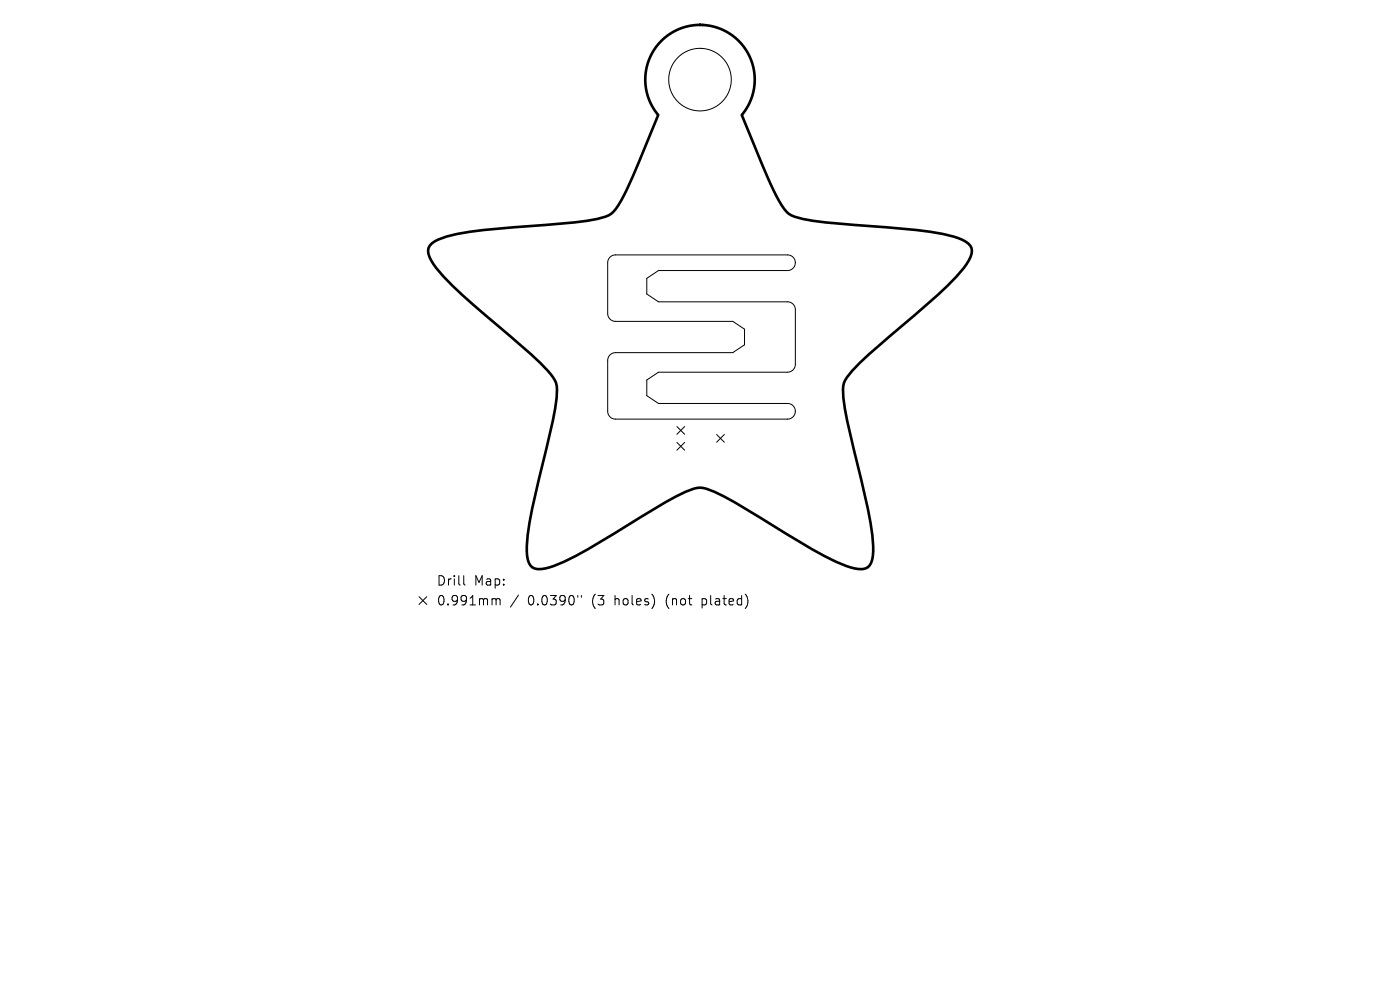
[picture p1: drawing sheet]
<svg xmlns="http://www.w3.org/2000/svg" width="297mm" height="210mm" viewBox="0 0 297 210" stroke-linecap="round" stroke-linejoin="round" font-family="sans-serif">
<defs><g id="words">
<g font-size="2.8">
<text x="92.5" y="124.5">Drill</text>
<text x="100.5" y="124.5">Map:</text>
<text x="92.5" y="128.7">0.991mm</text>
<text x="112" y="128.7">0.0390&quot;</text>
<text x="125.7" y="128.7">(3</text>
<text x="130.7" y="128.7">holes)</text>
<text x="141.7" y="128.7">(not</text>
<text x="149.5" y="128.7">plated)</text>
</g>
</g></defs>
<g fill="none" stroke="#000" stroke-width=".21">
<path d="M129.4 54.6l.5-.4 .7-.1h36.5a1.66 1.66 0 0 1 1.6 1.6 1.66 1.66 0 0 1-1.6 1.7h-27.4l-2.5 1.6v3.4l2.5 1.6h27.4a1.66 1.66 0 0 1 1.6 1.7v11.6a1.66 1.66 0 0 1-1.6 1.7h-27.4l-2.5 1.6v3.3l2.5 1.7h27.4a1.66 1.66 0 0 1 1.6 1.6 1.66 1.66 0 0 1-1.6 1.7h-36.5a1.66 1.66 0 0 1-1.7-1.7v-10.7a1.66 1.66 0 0 1 1.7-1.7h24.9l2.4-1.7v-3.3l-2.4-1.6h-24.9a1.66 1.66 0 0 1-1.7-1.7v-10.8l.2-.7zM143.6 90.5l1.6 1.6M143.6 93.9l1.6 1.6M145.2 90.5l-1.6 1.6M145.2 93.9l-1.6 1.6M152 92.2l1.7 1.6M153.7 92.2l-1.7 1.6M88.9 126.6l1.6 1.6M90.5 126.6l-1.6 1.6M98.4 122.1v1.7l.3 .3M104.7 127h.3l.2 .3M105.2 127.3l.3-.3 .5 .1 .1 1.2"/>
<path d="M105.2 127.3v1M110 126.2l-1.7 2.6M122.6 126.3v.4M123.3 126.3v.4"/>
<circle cx="148.5" cy="16.9" r="6.6"/>
</g>
<path d="M148.5 5.3h.1M91.6 51.7a11 11 0 0 1 5.5-2.1 144.4 144.4 0 0 1 18.7-1.9 46.4 46.4 0 0 0 13.3-2 9 9 0 0 0 3.3-4.3l1.8-3.9 5.4-13.1a11.6 11.6 0 0 1 .9-15.9 11.6 11.6 0 0 1 16 0 11.6 11.6 0 0 1 .9 15.9l5.4 13.1a23.3 23.3 0 0 0 4.6 7.9 11.4 11.4 0 0 0 5.2 1.5l8.6 .8a144.4 144.4 0 0 1 18.7 1.9 12.7 12.7 0 0 1 5.5 2.1 2.56 2.56 0 0 1 .1 3.5 23.6 23.6 0 0 1-4.5 5.4l-7.1 6.3-5 4.3a46.4 46.4 0 0 0-9.6 9.5 5.9 5.9 0 0 0-.4 3.7l.8 4.9 1.4 5.9a144.4 144.4 0 0 1 4 18.4 12.7 12.7 0 0 1-.3 5.8 2.56 2.56 0 0 1-3.4 1.2 23.6 23.6 0 0 1-6.5-2.6l-8.2-4.8-5.6-3.5a46.4 46.4 0 0 0-12-6.2 5.9 5.9 0 0 0-3.6 .8l-4.4 2.3-5.2 3.1a144.4 144.4 0 0 1-16.2 9.5 12.7 12.7 0 0 1-5.7 1.5 2.56 2.56 0 0 1-2.2-2.8 23.6 23.6 0 0 1 .5-7l2-9.3 1.6-6.4a46.4 46.4 0 0 0 2.2-13.3 5.9 5.9 0 0 0-1.9-3.2l-3.5-3.5-9.6-8.3a65.7 65.7 0 0 1-11.1-10.9 4.6 4.6 0 0 1-1.1-3.4z" fill="none" stroke="#000" stroke-width=".56"/>
<use href="#words"/>
</svg>
